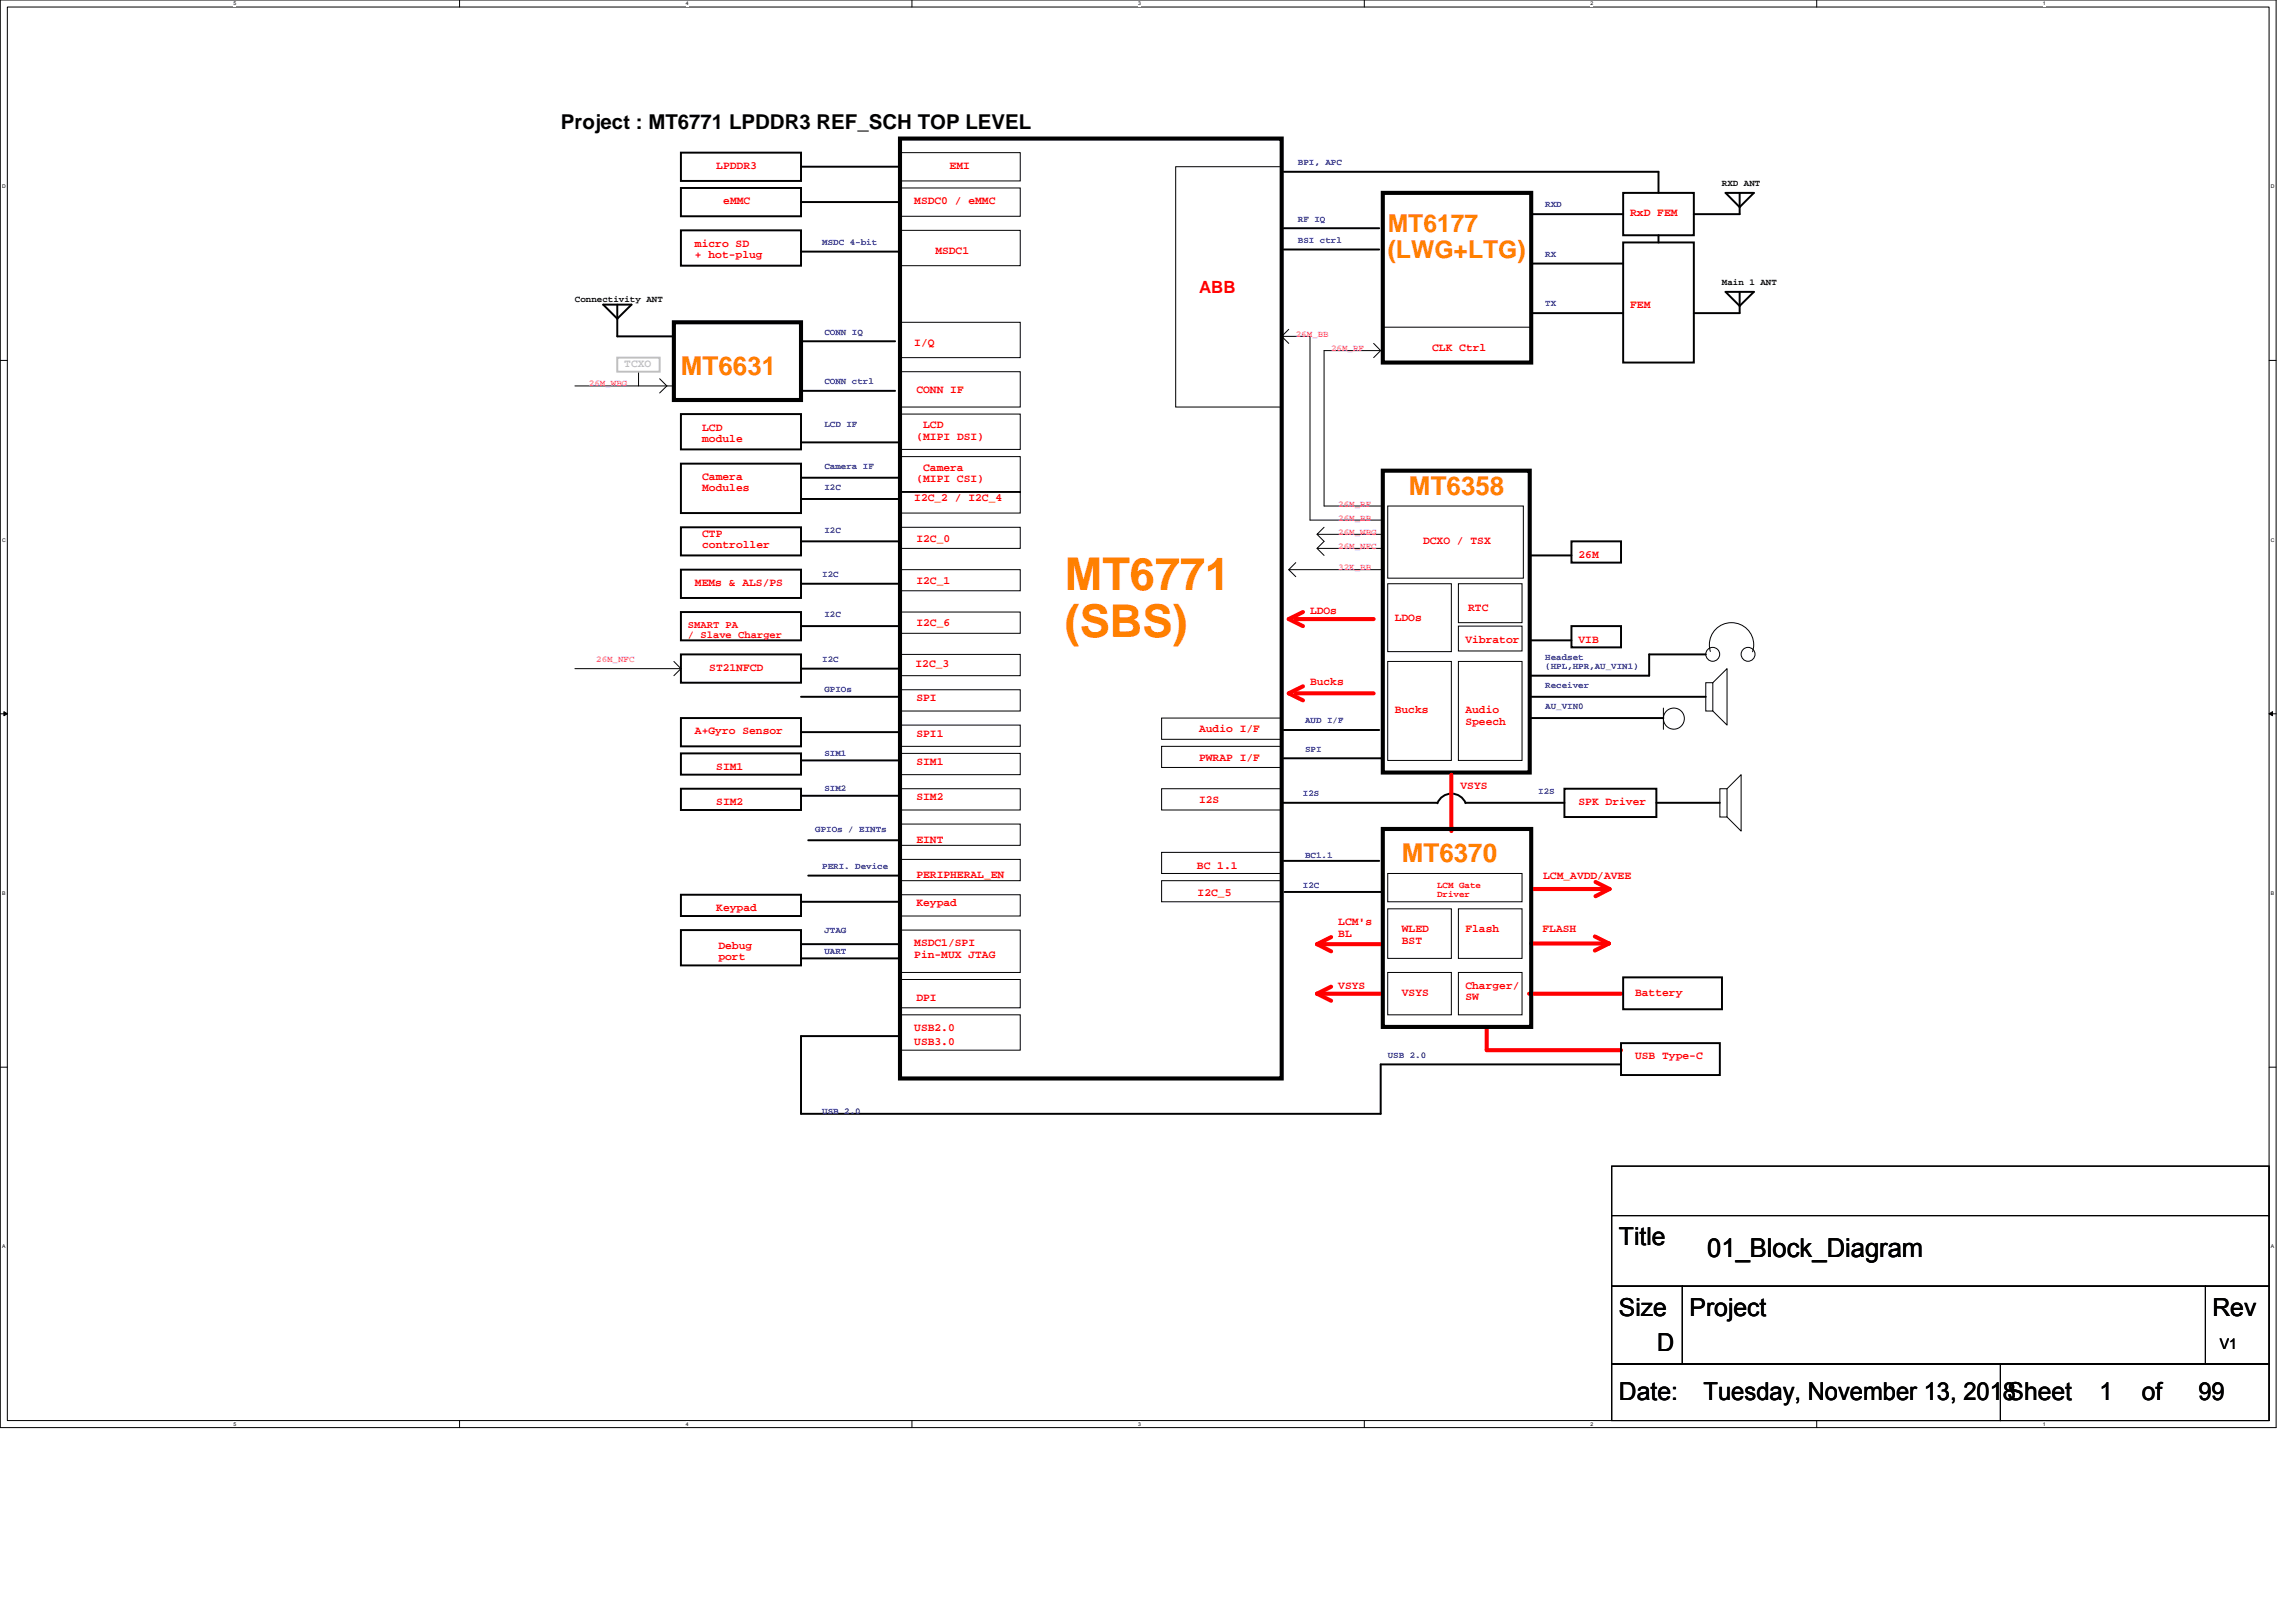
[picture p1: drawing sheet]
<svg xmlns="http://www.w3.org/2000/svg" width="297mm" height="210mm" viewBox="0 0 297 210" stroke-linecap="round" stroke-linejoin="round" font-family="sans-serif">
<defs><g id="words">
<g font-size="5.8" fill="#ff8000">
<text x="137.7" y="76.3">MT6771</text>
<text x="137.7" y="82.4">(SBS)</text>
</g>
<g font-size="3.4" fill="#ff8000">
<text x="88.1" y="48.5">MT6631</text>
<text x="182.3" y="64">MT6358</text>
<text x="181.4" y="111.5">MT6370</text>
</g>
<text font-size="3.4" x="220.9" y="162.6">01_Block_Diagram</text>
<g font-size="3.2" fill="#ff8000">
<text x="179.5" y="30">MT6177</text>
<text x="179.5" y="33.3">(LWG+LTG)</text>
</g>
<g font-size="3.2">
<text x="209.4" y="161.1">Title</text>
<text x="209.4" y="170.2">Size</text>
<text x="218.6" y="170.2">Project</text>
<text x="286.2" y="170.2">Rev</text>
<text x="214.4" y="174.8">D</text>
<text x="209.4" y="181.2">Date:</text>
<text x="220.4" y="181.2">Tuesday, November 13, 2018Sheet</text>
<text x="271.6" y="181.2">1</text>
<text x="277.1" y="181.2">of</text>
<text x="284.4" y="181.2">99</text>
</g>
<text font-size="2.6" x="72.6" y="16.7">Project : MT6771 LPDDR3 REF_SCH TOP LEVEL</text>
<text font-size="2.2" fill="#f00" x="155.1" y="38">ABB</text>
<text font-size="1.9" x="287.2" y="174.5">V1</text>
<g font-size="1.5" fill="#f00">
<text x="92.7" y="21.9">LPDDR3</text>
<text x="122.8" y="21.9">EMI</text>
<text x="93.6" y="26.4">eMMC</text>
<text x="118.3" y="26.4">MSDC0 / eMMC</text>
<text x="210.9" y="28">RxD FEM</text>
<text x="89.9" y="31.9">micro SD</text>
<text x="89.9" y="33.4">+ hot-plug</text>
<text x="121" y="32.9">MSDC1</text>
<text x="210.9" y="39.9">FEM</text>
<text x="118.3" y="44.7">I/Q</text>
<text x="185.3" y="45.4">CLK Ctrl</text>
<text x="118.6" y="50.9">CONN IF</text>
<text x="90.8" y="55.7">LCD</text>
<text x="90.8" y="57.2">module</text>
<text x="118.6" y="56.9">(MIPI DSI)</text>
<text x="119.4" y="55.4">LCD</text>
<text x="90.8" y="62.1">Camera</text>
<text x="90.8" y="63.6">Modules</text>
<text x="118.3" y="64.9">I2C_2 / I2C_4</text>
<text x="118.6" y="62.4">(MIPI CSI)</text>
<text x="119.4" y="60.9">Camera</text>
<text x="90.8" y="69.4">CTP</text>
<text x="90.8" y="70.9">controller</text>
<text x="118.6" y="70.1">I2C_0</text>
<text x="184.1" y="70.3">DCXO / TSX</text>
<text x="89.9" y="75.8">MEMs &amp; ALS/PS</text>
<text x="118.6" y="75.5">I2C_1</text>
<text x="204.2" y="72.2">26M</text>
<text x="118.6" y="81">I2C_6</text>
<text x="169.5" y="79.5">LDOs</text>
<text x="180.4" y="80.4">LDOs</text>
<text x="189.6" y="83.1">Vibrator</text>
<text x="189.9" y="79.1">RTC</text>
<text x="204.2" y="83.1">VIB</text>
<text x="91.8" y="86.8">ST21NFCD</text>
<text x="118.4" y="86.2">I2C_3</text>
<text x="169.5" y="88.6">Bucks</text>
<text x="89.9" y="95">A+Gyro Sensor</text>
<text x="118.6" y="90.7">SPI</text>
<text x="118.6" y="95.3">SPI1</text>
<text x="155.1" y="94.7">Audio I/F</text>
<text x="180.4" y="92.3">Bucks</text>
<text x="189.6" y="92.3">Audio</text>
<text x="189.6" y="93.7">Speech</text>
<text x="92.7" y="99.6">SIM1</text>
<text x="118.6" y="99">SIM1</text>
<text x="155.1" y="98.4">PWRAP I/F</text>
<text x="92.7" y="104.2">SIM2</text>
<text x="118.6" y="103.5">SIM2</text>
<text x="155.1" y="103.9">I2S</text>
<text x="189" y="102.1">VSYS</text>
<text x="204.2" y="104.2">SPK Driver</text>
<text x="118.6" y="113.6">PERIPHERAL_EN</text>
<text x="118.6" y="109">EINT</text>
<text x="154.9" y="112.4">BC 1.1</text>
<text x="199.6" y="113.8">LCM_AVDD/AVEE</text>
<text x="92.7" y="117.9">Keypad</text>
<text x="118.6" y="117.2">Keypad</text>
<text x="154.9" y="115.9">I2C_5</text>
<text x="173.1" y="119.7">LCM's</text>
<text x="92.9" y="122.7">Debug</text>
<text x="92.9" y="124.2">port</text>
<text x="118.3" y="122.4">MSDC1/SPI</text>
<text x="118.3" y="123.9">Pin-MUX JTAG</text>
<text x="173.1" y="121.2">BL</text>
<text x="181.4" y="120.6">WLED</text>
<text x="181.4" y="122.1">BST</text>
<text x="189.6" y="120.6">Flash</text>
<text x="199.6" y="120.5">FLASH</text>
<text x="118.6" y="129.5">DPI</text>
<text x="173.1" y="127.9">VSYS</text>
<text x="181.4" y="128.9">VSYS</text>
<text x="189.6" y="127.9">Charger/</text>
<text x="189.6" y="129.4">SW</text>
<text x="211.5" y="128.9">Battery</text>
<text x="118.3" y="133.4">USB2.0</text>
<text x="118.3" y="135.3">USB3.0</text>
<text x="211.5" y="137.1">USB Type-C</text>
</g>
<text font-size="1.5" fill="#c0c0c0" x="80.8" y="47.5">TCXO</text>
<g font-size="1.4" fill="#f00">
<text x="89" y="81.2">SMART PA</text>
<text x="89" y="82.6">/ Slave Charger</text>
</g>
<g font-size="1.2" fill="#00f">
<text x="167.9" y="21.4">BPI, APC</text>
<text x="167.9" y="28.7">RF IQ</text>
<text x="199.9" y="26.8">RXD</text>
<text x="106.4" y="31.7">MSDC 4-bit</text>
<text x="167.9" y="31.4">BSI ctrl</text>
<text x="199.9" y="33.3">RX</text>
<text x="199.9" y="39.6">TX</text>
<text x="106.7" y="43.3">CONN IQ</text>
<text x="106.7" y="49.7">CONN ctrl</text>
<text x="106.7" y="55.2">LCD IF</text>
<text x="106.7" y="60.7">Camera IF</text>
<text x="106.7" y="63.4">I2C</text>
<text x="106.7" y="68.9">I2C</text>
<text x="106.4" y="74.7">I2C</text>
<text x="106.7" y="79.9">I2C</text>
<text x="106.4" y="85.6">I2C</text>
<text x="106.7" y="89.6">GPIOs</text>
<text x="199.9" y="89">Receiver</text>
<text x="199.9" y="85.4">Headset</text>
<text x="199.9" y="86.6">(HPL,HPR,AU_VIN1)</text>
<text x="168.8" y="93.6">AUD I/F</text>
<text x="199.9" y="91.8">AU_VIN0</text>
<text x="106.7" y="97.8">SIM1</text>
<text x="168.8" y="97.3">SPI</text>
<text x="105.5" y="107.6">GPIOs / EINTs</text>
<text x="106.7" y="102.4">SIM2</text>
<text x="168.6" y="103">I2S</text>
<text x="199" y="102.7">I2S</text>
<text x="106.4" y="112.4">PERI. Device</text>
<text x="168.8" y="111">BC1.1</text>
<text x="168.6" y="114.9">I2C</text>
<text x="106.7" y="123.4">UART</text>
<text x="106.7" y="120.7">JTAG</text>
<text x="179.5" y="136.8">USB 2.0</text>
<text x="106.4" y="144.2">USB 2.0</text>
</g>
<g font-size="1.2">
<text x="222.8" y="24.1">RXD ANT</text>
<text x="74.4" y="39">Connectivity ANT</text>
<text x="222.8" y="36.9">Main 1 ANT</text>
</g>
<g font-size="1.2" fill="#f0f">
<text x="167.6" y="43.6">26M_BB</text>
<text x="172.2" y="45.4">26M_RF</text>
<text x="76.2" y="50">26M_WBG</text>
<text x="173.1" y="65.5">26M_RF</text>
<text x="173.1" y="69.2">26M_WBG</text>
<text x="173.1" y="67.4">26M_BB</text>
<text x="173.1" y="71">26M_NFC</text>
<text x="173.1" y="73.8">32K_BB</text>
<text x="77.1" y="85.6">26M_NFC</text>
</g>
<g font-size="1.2" fill="#f00">
<text x="185.9" y="114.9">LCM Gate</text>
<text x="185.9" y="116.1">Driver</text>
</g>
<g font-size=".7">
<text x="30.2" y=".7">5</text>
<text x="88.7" y=".7">4</text>
<text x="147.2" y=".7">3</text>
<text x="205.8" y=".7">2</text>
<text x="264.3" y=".7">1</text>
<text x=".3" y="24.4">D</text>
<text x="293.8" y="24.4">D</text>
<text x=".3" y="70.1">C</text>
<text x="293.8" y="70.1">C</text>
<text x=".3" y="115.8">B</text>
<text x="293.8" y="115.8">B</text>
<text x=".3" y="161.5">A</text>
<text x="293.8" y="161.5">A</text>
<text x="30.2" y="184.5">5</text>
<text x="88.7" y="184.5">4</text>
<text x="147.2" y="184.5">3</text>
<text x="205.8" y="184.5">2</text>
<text x="264.3" y="184.5">1</text>
</g>
</g></defs>
<path d="M0 0h294.5v184.7h-294.5zM.9 .9h292.7v182.9h-292.7z" fill="none" stroke="#000" stroke-width=".13"/>
<g fill="#fff">
<path d="M30.2 .1h.4v.7h-.4z"/>
<path d="M30.2 183.9h.4v.7h-.4z"/>
</g>
<path d="M59.5 0v.9M59.5 183.8v.9" fill="none" stroke="#000" stroke-width=".13"/>
<g fill="#fff">
<path d="M88.7 .1h.4v.7h-.4z"/>
<path d="M88.7 183.9h.4v.7h-.4z"/>
</g>
<path d="M118 0v.9M118 183.8v.9" fill="none" stroke="#000" stroke-width=".13"/>
<g fill="#fff">
<path d="M147.2 .1h.4v.7h-.4z"/>
<path d="M147.2 183.9h.4v.7h-.4z"/>
</g>
<path d="M176.5 0v.9M176.5 183.8v.9" fill="none" stroke="#000" stroke-width=".13"/>
<g fill="#fff">
<path d="M205.8 .1h.3v.7h-.3z"/>
<path d="M205.8 183.9h.3v.7h-.3z"/>
</g>
<path d="M235 0v.9M235 183.8v.9" fill="none" stroke="#000" stroke-width=".13"/>
<g fill="#fff">
<path d="M264.3 .1h.3v.7h-.3z"/>
<path d="M264.3 183.9h.3v.7h-.3z"/>
<path d="M.3 23.8h.4v.7h-.4z"/>
<path d="M293.8 23.8h.5v.7h-.5z"/>
<path d="M.3 69.5h.4v.7h-.4z"/>
<path d="M293.8 69.5h.5v.7h-.5z"/>
</g>
<path d="M0 46.6h.9M293.6 46.6h.9" fill="none" stroke="#000" stroke-width=".13"/>
<g fill="#fff">
<path d="M.3 115.2h.4v.8h-.4z"/>
<path d="M293.8 115.2h.4v.8h-.4z"/>
</g>
<path d="M0 92.4h.9M293.6 92.4h.9" fill="none" stroke="#000" stroke-width=".13"/>
<path d="M.5 92.1l.4 .3-.4 .2zM293.6 92.4l.4-.3v.5z" fill="#000" stroke="#000" stroke-width=".13"/>
<g fill="#fff">
<path d="M.3 160.9h.4v.8h-.4z"/>
<path d="M293.8 160.9h.4v.8h-.4z"/>
</g>
<g fill="none" stroke="#000" stroke-width=".13">
<path d="M116.4 19.7h15.6v3.7h-15.6zM116.4 24.3h15.6v3.7h-15.6zM116.4 29.8h15.6v4.6h-15.6zM152.1 21.6h13.7v31.1h-13.7zM74.4 49.9h12.8M82.6 48.1v1.8M85.3 49l1 .9-1 .9M116.4 41.7h15.6v4.6h-15.6zM116.4 48.1h15.6v4.6h-15.6zM116.4 53.6h15.6v4.5h-15.6zM116.4 59.1h15.6v4.5h-15.6zM165.8 43.5h3.7v23.8h9.1"/>
<path d="M165.8 43.5l.9 .9M166.7 42.6l-.9 .9M177.7 44.4l.9 1M178.6 45.4h-7.3v20.1h7.3M178.6 45.4l-.9 .9M178.9 42.3h19.2v4.6h-19.2zM116.4 63.6h15.6v2.8h-15.6zM116.4 68.2h15.6v2.8h-15.6zM116.4 73.7h15.6v2.7h-15.6zM116.4 79.2h15.6v2.7h-15.6zM167.6 72.8l-.9 .9M170.4 71l.9 .9"/>
<path d="M170.4 69.1l.9 .9-.9 1h8.2M171.3 68.2l-.9 .9h8.2M178.6 73.7h-11.9l.9 .9M179.5 75.5h8.3v8.8h-8.3zM179.5 65.5h17.6v9.3h-17.6zM188.7 75.5h8.2v5.1h-8.2zM74.4 86.5h13.7M87.2 85.6l.9 .9M88.1 86.5l-.9 .9M116.4 84.7h15.6v2.7h-15.6zM116.4 89.2h15.6v2.8h-15.6zM116.4 97.5h15.6v2.7h-15.6z"/>
<path d="M116.4 93.8h15.6v2.8h-15.6zM150.3 92.9h15.5v2.8h-15.5zM150.3 96.6h15.5v2.7h-15.5zM179.5 85.6h8.3v12.8h-8.3zM188.7 85.6h8.2v12.8h-8.2zM188.7 81h8.2v3.2h-8.2zM215.2 91.6v2.8M220.7 88.3h.9v3.7h-.9zM221.3 84.3a2.87 2.87 0 0 1 2.7-3.7 2.87 2.87 0 0 1 2.7 3.7M221.6 88.3l1.8-1.8v7.3l-1.8-1.8M116.4 102h15.6v2.8h-15.6zM116.4 106.6h15.6v2.8h-15.6z"/>
<path d="M116.4 115.8h15.6v2.7h-15.6zM116.4 111.2h15.6v2.7h-15.6zM150.3 110.3h15.5v2.7h-15.5zM150.3 113.9h15.5v2.8h-15.5zM150.3 102h15.5v2.8h-15.5zM179.5 117.6h8.3v6.4h-8.3zM179.5 113h17.4v3.7h-17.4zM188.7 117.6h8.2v6.4h-8.2zM222.5 102h.9v3.7h-.9zM223.4 102l1.9-1.8v7.3l-1.9-1.8M0 138.1h.9M116.4 120.3h15.6v5.5h-15.6z"/>
<path d="M116.4 126.7h15.6v3.7h-15.6zM116.4 131.3h15.6v4.6h-15.6zM179.5 125.8h8.3v5.5h-8.3zM188.7 125.8h8.2v5.5h-8.2zM293.6 138.1h.9M208.5 157.3h85.1v9.1h-85.1zM208.5 150.9h85.1v6.4h-85.1zM208.5 176.5h50.3v7.3h-50.3zM208.5 166.4h9.2v10.1h-9.2zM217.7 166.4h67.6v10.1h-67.6zM258.8 176.5h34.8v7.3h-34.8zM285.3 166.4h8.3v10.1h-8.3z"/>
<circle cx="216.5" cy="93" r="1.36"/>
<circle cx="221.6" cy="84.7" r=".9"/>
<circle cx="226.2" cy="84.7" r=".9"/>
</g>
<g fill="none" stroke="#f00" stroke-width=".53">
<path d="M168.6 79.2l-1.9 .9 1.9 .9M167.6 80.1h10.1M167.6 89.7h10.1M168.6 88.8l-1.9 .9 1.9 .9M187.8 100.2v7.3M198.2 115h10M206.4 114.1l1.8 .9M208.2 115l-1.8 1M170.4 128.6l1.8 .9M170.4 128.6h8.2M170.4 122.2l1.8 .9M170.4 122.2h8.2"/>
<path d="M172.2 127.7l-1.8 .9M172.2 121.2l-1.8 1M192.3 133.1v2.8h17.4M197.8 128.6h11.9M198.1 122.1h10M206.3 121.2l1.8 .9M208.1 122.1l-1.8 .9"/>
</g>
<path d="M116.4 17.9h49.4v121.6h-49.4zM178.9 25h19.2v21.9h-19.2zM87.2 41.7h16.4v10.1h-16.4zM178.9 60.9h19v39h-19zM178.9 107.3h19.2v25.6h-19.2z" fill="none" stroke="#000" stroke-width=".53"/>
<g fill="none" stroke="#000" stroke-width=".25">
<path d="M88.1 19.7h15.5v3.7h-15.5zM78 39.4h3.7l-1.8 1.8zM79.9 39.4v4.1h7.3M88.1 24.3h15.5v3.7h-15.5zM88.1 29.8h15.5v4.6h-15.5zM103.6 26.1h12.8M103.6 32.6h12.8M103.6 21.6h12.8M166.1 22.2h48.5v2.8M166.1 29.5h12.3M166.1 32.3h12.3M198.1 27.7h11.9"/>
<path d="M198.1 34.1h11.9M210 25h9.1v5.4h-9.1zM210 31.4h9.1v15.5h-9.1zM214.6 30.4v1M223.2 37.8h3.7l-1.8 1.8zM223.2 25h3.7l-1.8 1.8zM225.1 37.8v2.7h-6M225.1 25v2.7h-6M88.1 53.6h15.5v4.5h-15.5zM88.1 60h15.5v6.4h-15.5zM103.6 57.2h12.8M103.9 44.2h11.9"/>
<path d="M103.9 50.6h11.9M198.1 40.5h11.9M88.1 68.2h15.5v3.7h-15.5zM88.1 73.7h15.5v3.7h-15.5zM88.1 79.2h15.5v3.6h-15.5zM103.6 61.8h12.8M103.6 64.6h12.8M103.6 70h12.8M103.6 75.5h12.8M197.8 71.9h5.5M203.3 70h6.4v2.8h-6.4zM88.1 84.7h15.5v3.6h-15.5z"/>
<path d="M88.1 97.5h15.5v2.7h-15.5zM88.1 92.9h15.5v3.7h-15.5zM103.6 86.5h12.8M103.6 90.1h12.8M103.6 98.4h12.8M103.6 81h12.8M103.6 94.7h12.8M166.1 94.4h12.3M166.1 98.1h12.8M197.8 82.8h5.5M197.8 90.1h22.9M197.8 92.9h17.4"/>
<path d="M203.3 81h6.4v2.8h-6.4zM220.7 84.7h-7.3v2.7h-15.6M88.1 102h15.5v2.8h-15.5zM88.1 115.8h15.5v2.7h-15.5zM103.6 103h12.8M103.6 116.7h12.8M104.6 108.7h11.8M104.6 113.3h11.8M165.8 103.9h20.1M166.1 111.4h12.3M166.2 115.4h12.6M189.6 103.9h12.8"/>
<path d="M189.6 103.9a1.96 1.96 0 0 0-1.8-1.2 1.96 1.96 0 0 0-1.8 1.2M202.4 102h11.9v3.7h-11.9zM214.3 103.9h8.2M88.1 120.3h15.5v4.6h-15.5zM103.6 122.2h12.8M103.6 124h12.8M116.4 134h-12.8v10.1h75v-6.4h31.1M209.7 135h12.8v4.1h-12.8zM210 126.4h12.8v4.2h-12.8z"/>
</g>
<path d="M79.9 46.3h5.4v1.8h-5.4z" fill="none" stroke="#c0c0c0" stroke-width=".25"/>
<circle cx="231.6" cy="8.2" r="2.91" fill="#fff"/>
<use href="#words"/>
</svg>
